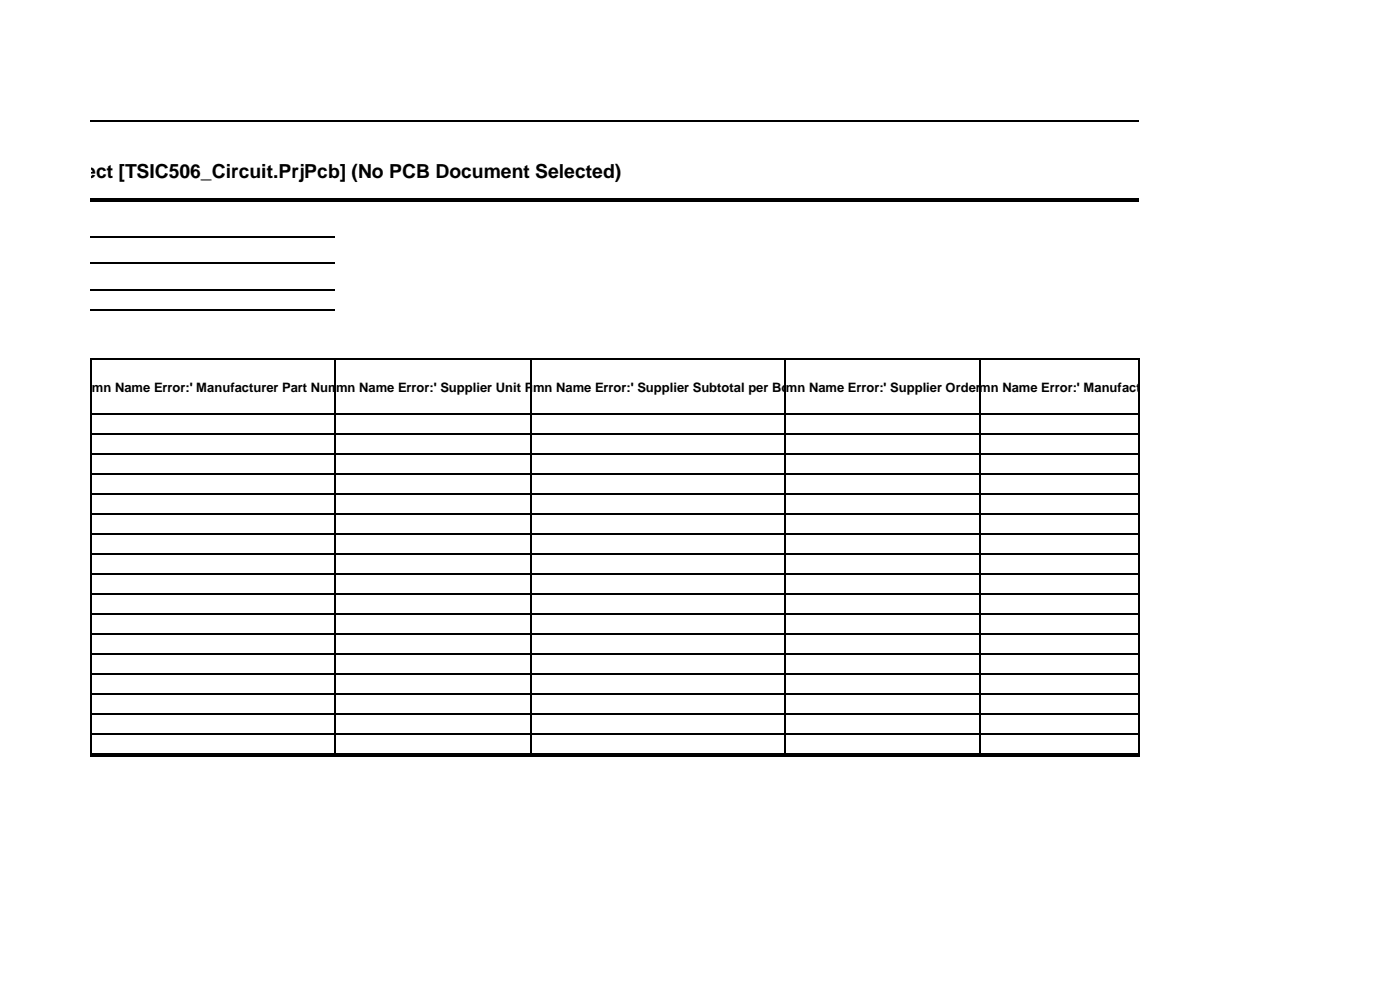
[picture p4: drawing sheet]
<svg xmlns="http://www.w3.org/2000/svg" width="297mm" height="210mm" viewBox="0 0 297 210" stroke-linecap="round" stroke-linejoin="round" font-family="sans-serif">
<defs><g id="words">
<text font-size="4.1" x=".1" y="37.8">s for Project [TSIC506_Circuit.PrjPcb] (No PCB Document Selected)</text>
<g font-size="2.8">
<text x="11.9" y="83.1">#Column Name Error:' Manufacturer Part Number 1</text>
<text x="63.6" y="83.1">#Column Name Error:' Supplier Unit Price 1</text>
<text x="105.4" y="83.1">#Column Name Error:' Supplier Subtotal per Board 1</text>
<text x="159.1" y="83.1">#Column Name Error:' Supplier Order Qty 2</text>
<text x="200.1" y="83.1">#Column Name Error:' Manufacturer 2</text>
</g>
</g></defs>
<g fill="none" stroke="#000" stroke-width=".34">
<path d="M19.2 25.6h222.4M19.2 50.2h51.9M19.2 55.9h51.9M19.2 76.1v83.7M19.2 61.6h51.9M19.2 65.8h51.9M19.4 76.3h222.4M71 76.4v83.4M112.6 76.4v83.4M166.6 76.4v83.4M207.9 76.4v83.4M241.6 76.4v83.4"/>
<path d="M19.4 87.9h222.4M19.4 92.1h222.4M19.4 96.4h222.4M19.4 100.6h222.4M19.4 104.8h222.4M19.4 109.1h222.4M19.4 113.3h222.4M19.4 117.5h222.4M19.4 121.8h222.4M19.4 126h222.4M19.4 130.2h222.4M19.4 134.5h222.4"/>
<path d="M19.4 138.7h222.4M19.4 142.9h222.4M19.4 147.2h222.4M19.4 151.4h222.4M19.4 155.7h222.4"/>
</g>
<g fill="#000">
<path d="M19.2 42.2h222.4v.6h-222.4z" fill-rule="evenodd"/>
<path d="M19 159.8h222.8v.7h-222.8z" fill-rule="evenodd"/>
</g>
<use href="#words"/>
</svg>
